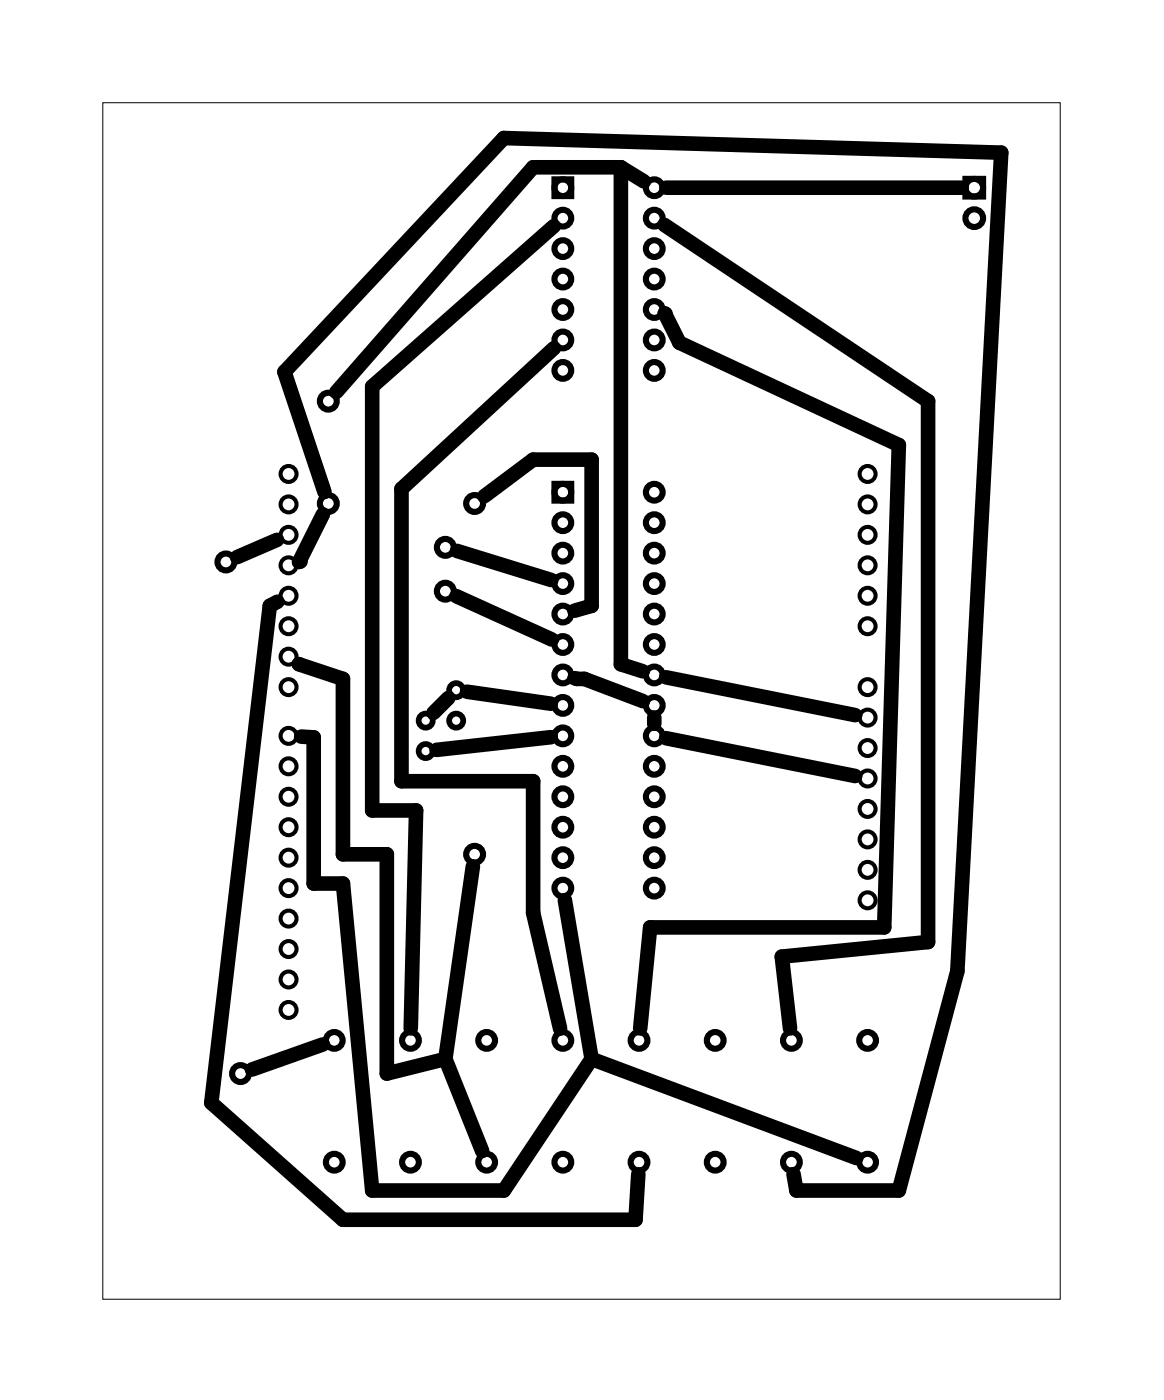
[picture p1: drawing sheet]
<svg xmlns="http://www.w3.org/2000/svg" width="97mm" height="117mm" viewBox="0 0 97 117" stroke-linecap="round" stroke-linejoin="round" font-family="sans-serif">
<path d="M8.6 8.6h79.8v99.8h-79.8z" fill="none" stroke="#000" stroke-width=".08"/>
<g fill="none" stroke="#000" stroke-width=".51">
<path d="M46.2 15h1.4v1.4h-1.4zM80.5 14.9h1.4v1.5h-1.4zM46.2 40.4h1.4v1.4h-1.4z"/>
<circle cx="46.9" cy="18.2" r=".7"/>
<circle cx="46.9" cy="15.7" r=".7"/>
<circle cx="54.5" cy="18.2" r=".7"/>
<circle cx="54.5" cy="15.7" r=".7"/>
<circle cx="81.2" cy="18.2" r=".74"/>
<circle cx="81.2" cy="15.7" r=".74"/>
<circle cx="27.4" cy="33.5" r=".7"/>
<circle cx="46.9" cy="20.7" r=".7"/>
<circle cx="46.9" cy="23.3" r=".7"/>
<circle cx="46.9" cy="25.8" r=".7"/>
<circle cx="46.9" cy="28.4" r=".7"/>
<circle cx="46.9" cy="30.9" r=".7"/>
<circle cx="54.5" cy="23.3" r=".7"/>
<circle cx="54.5" cy="28.4" r=".7"/>
<circle cx="54.5" cy="30.9" r=".7"/>
<circle cx="54.5" cy="20.7" r=".7"/>
<circle cx="54.5" cy="25.8" r=".7"/>
<circle cx="18.8" cy="46.9" r=".7"/>
<circle cx="27.4" cy="42" r=".7"/>
<circle cx="37.1" cy="45.7" r=".7"/>
<circle cx="37.1" cy="49.3" r=".7"/>
<circle cx="39.6" cy="42" r=".7"/>
<circle cx="46.9" cy="51.2" r=".7"/>
<circle cx="46.9" cy="48.7" r=".7"/>
<circle cx="46.9" cy="56.3" r=".7"/>
<circle cx="46.9" cy="46.1" r=".7"/>
<circle cx="46.9" cy="43.6" r=".7"/>
<circle cx="46.9" cy="53.8" r=".7"/>
<circle cx="46.9" cy="58.8" r=".7"/>
<circle cx="46.9" cy="41.1" r=".7"/>
<circle cx="54.5" cy="58.8" r=".7"/>
<circle cx="54.5" cy="53.8" r=".7"/>
<circle cx="54.5" cy="48.7" r=".7"/>
<circle cx="54.5" cy="43.6" r=".7"/>
<circle cx="54.5" cy="51.2" r=".7"/>
<circle cx="54.5" cy="56.3" r=".7"/>
<circle cx="54.5" cy="46.1" r=".7"/>
<circle cx="54.5" cy="41.1" r=".7"/>
<circle cx="39.6" cy="71.3" r=".7"/>
<circle cx="46.9" cy="61.4" r=".7"/>
<circle cx="46.9" cy="74.1" r=".7"/>
<circle cx="46.9" cy="63.9" r=".7"/>
<circle cx="46.9" cy="69" r=".7"/>
<circle cx="46.9" cy="71.5" r=".7"/>
<circle cx="46.9" cy="66.5" r=".7"/>
<circle cx="54.5" cy="61.4" r=".7"/>
<circle cx="54.5" cy="66.5" r=".7"/>
<circle cx="54.5" cy="69" r=".7"/>
<circle cx="54.5" cy="74.1" r=".7"/>
<circle cx="54.5" cy="63.9" r=".7"/>
<circle cx="54.5" cy="71.5" r=".7"/>
<circle cx="20" cy="89.5" r=".7"/>
<circle cx="27.9" cy="86.8" r=".7"/>
<circle cx="27.9" cy="96.9" r=".7"/>
<circle cx="34.2" cy="86.8" r=".7"/>
<circle cx="34.2" cy="96.9" r=".7"/>
<circle cx="40.6" cy="86.8" r=".7"/>
<circle cx="40.6" cy="96.9" r=".7"/>
<circle cx="46.9" cy="86.8" r=".7"/>
<circle cx="46.9" cy="96.9" r=".7"/>
<circle cx="53.3" cy="86.8" r=".7"/>
<circle cx="53.3" cy="96.9" r=".7"/>
<circle cx="59.6" cy="86.8" r=".7"/>
<circle cx="59.6" cy="96.9" r=".7"/>
<circle cx="66" cy="86.8" r=".7"/>
<circle cx="66" cy="96.9" r=".7"/>
<circle cx="72.3" cy="86.8" r=".7"/>
<circle cx="72.3" cy="96.9" r=".7"/>
</g>
<g fill="none" stroke="#000" stroke-width=".48">
<circle cx="38" cy="57.6" r=".59"/>
<circle cx="35.5" cy="62.6" r=".59"/>
<circle cx="35.5" cy="60.1" r=".59"/>
<circle cx="38" cy="60.1" r=".59"/>
</g>
<g fill="none" stroke="#000" stroke-width=".34">
<circle cx="24.1" cy="39.5" r=".66"/>
<circle cx="72.3" cy="39.5" r=".66"/>
<circle cx="24.1" cy="54.8" r=".66"/>
<circle cx="24.1" cy="49.7" r=".66"/>
<circle cx="24.1" cy="57.3" r=".66"/>
<circle cx="24.1" cy="44.6" r=".66"/>
<circle cx="24.1" cy="47.2" r=".66"/>
<circle cx="24.1" cy="52.2" r=".66"/>
<circle cx="24.1" cy="42.1" r=".66"/>
<circle cx="72.3" cy="57.3" r=".66"/>
<circle cx="72.3" cy="49.7" r=".66"/>
<circle cx="72.3" cy="42.1" r=".66"/>
<circle cx="72.3" cy="59.9" r=".66"/>
<circle cx="72.3" cy="44.6" r=".66"/>
<circle cx="72.3" cy="52.2" r=".66"/>
<circle cx="72.3" cy="47.2" r=".66"/>
<circle cx="24.1" cy="63.9" r=".66"/>
<circle cx="24.1" cy="61.4" r=".66"/>
<circle cx="24.1" cy="76.6" r=".66"/>
<circle cx="24.1" cy="71.5" r=".66"/>
<circle cx="24.1" cy="79.2" r=".66"/>
<circle cx="24.1" cy="66.5" r=".66"/>
<circle cx="24.1" cy="74.1" r=".66"/>
<circle cx="24.1" cy="69" r=".66"/>
<circle cx="72.3" cy="62.4" r=".66"/>
<circle cx="72.3" cy="72.6" r=".66"/>
<circle cx="72.3" cy="75.1" r=".66"/>
<circle cx="72.3" cy="67.5" r=".66"/>
<circle cx="72.3" cy="70" r=".66"/>
<circle cx="72.3" cy="64.9" r=".66"/>
<circle cx="24.1" cy="81.7" r=".66"/>
<circle cx="24.1" cy="84.2" r=".66"/>
</g>
<g fill="none" stroke="#000" stroke-width="1.2">
<path d="M46.2 18.9l-15.2 13.3v35.4h3.7l-.5 18.2M51.7 14v41.4l1.9 .6M51.7 14h-7.3l-16.4 18.7M51.7 14l2 1.1M55.4 18.8l22 14.7v45.1l-12.2 1.2 .6 6M55.5 15.7h24.7M46.2 29l-12.7 11.8v24.4h10.9v10.9l2.3 9.7M55.5 26.2l-.1-.1 1.2 2.5 18.3 8.5-1.2 40.3h-19.5l-.8 8.4M23.1 45l-3.3 1.5M23.1 50.2l-.6 .3-4.9 41.5 11 9.7h24.4l.2-3.8M24.9 55.4l3.7 1.2v14.7h3.6v18.2l4.9-1.2M26.9 42.9l-2 4 .2-.1"/>
<path d="M27 41l-3.3-10 18.3-19.5 41.4 1.2-3.6 68.3-4.9 18.3h-8.5l-.3-1.4M37.4 58.2l-1.3 1.3M38 49.7l8 3.6M38.1 46l7.8 2.4M38.9 57.7l7 1M40.4 41.4l4-3.1h4.9v12.2l-1.4 .4M47.9 56.6h.8l4.9 1.9M54.5 59.8v.6M55.5 56.5l15.8 3.1M25.1 61.4l1 .1v12.2h2.5l2.4 25.6h11l7.3-11M39.4 72.3l-2.3 16M45.9 61.5l-9.5 1"/>
<path d="M47.1 75.1l2.2 13.2M55.5 61.6l15.8 3.1M26.9 87.1l-5.9 2.1M37.1 88.3l3.1 7.7M49.3 88.3l22.1 8.3"/>
</g>
</svg>
